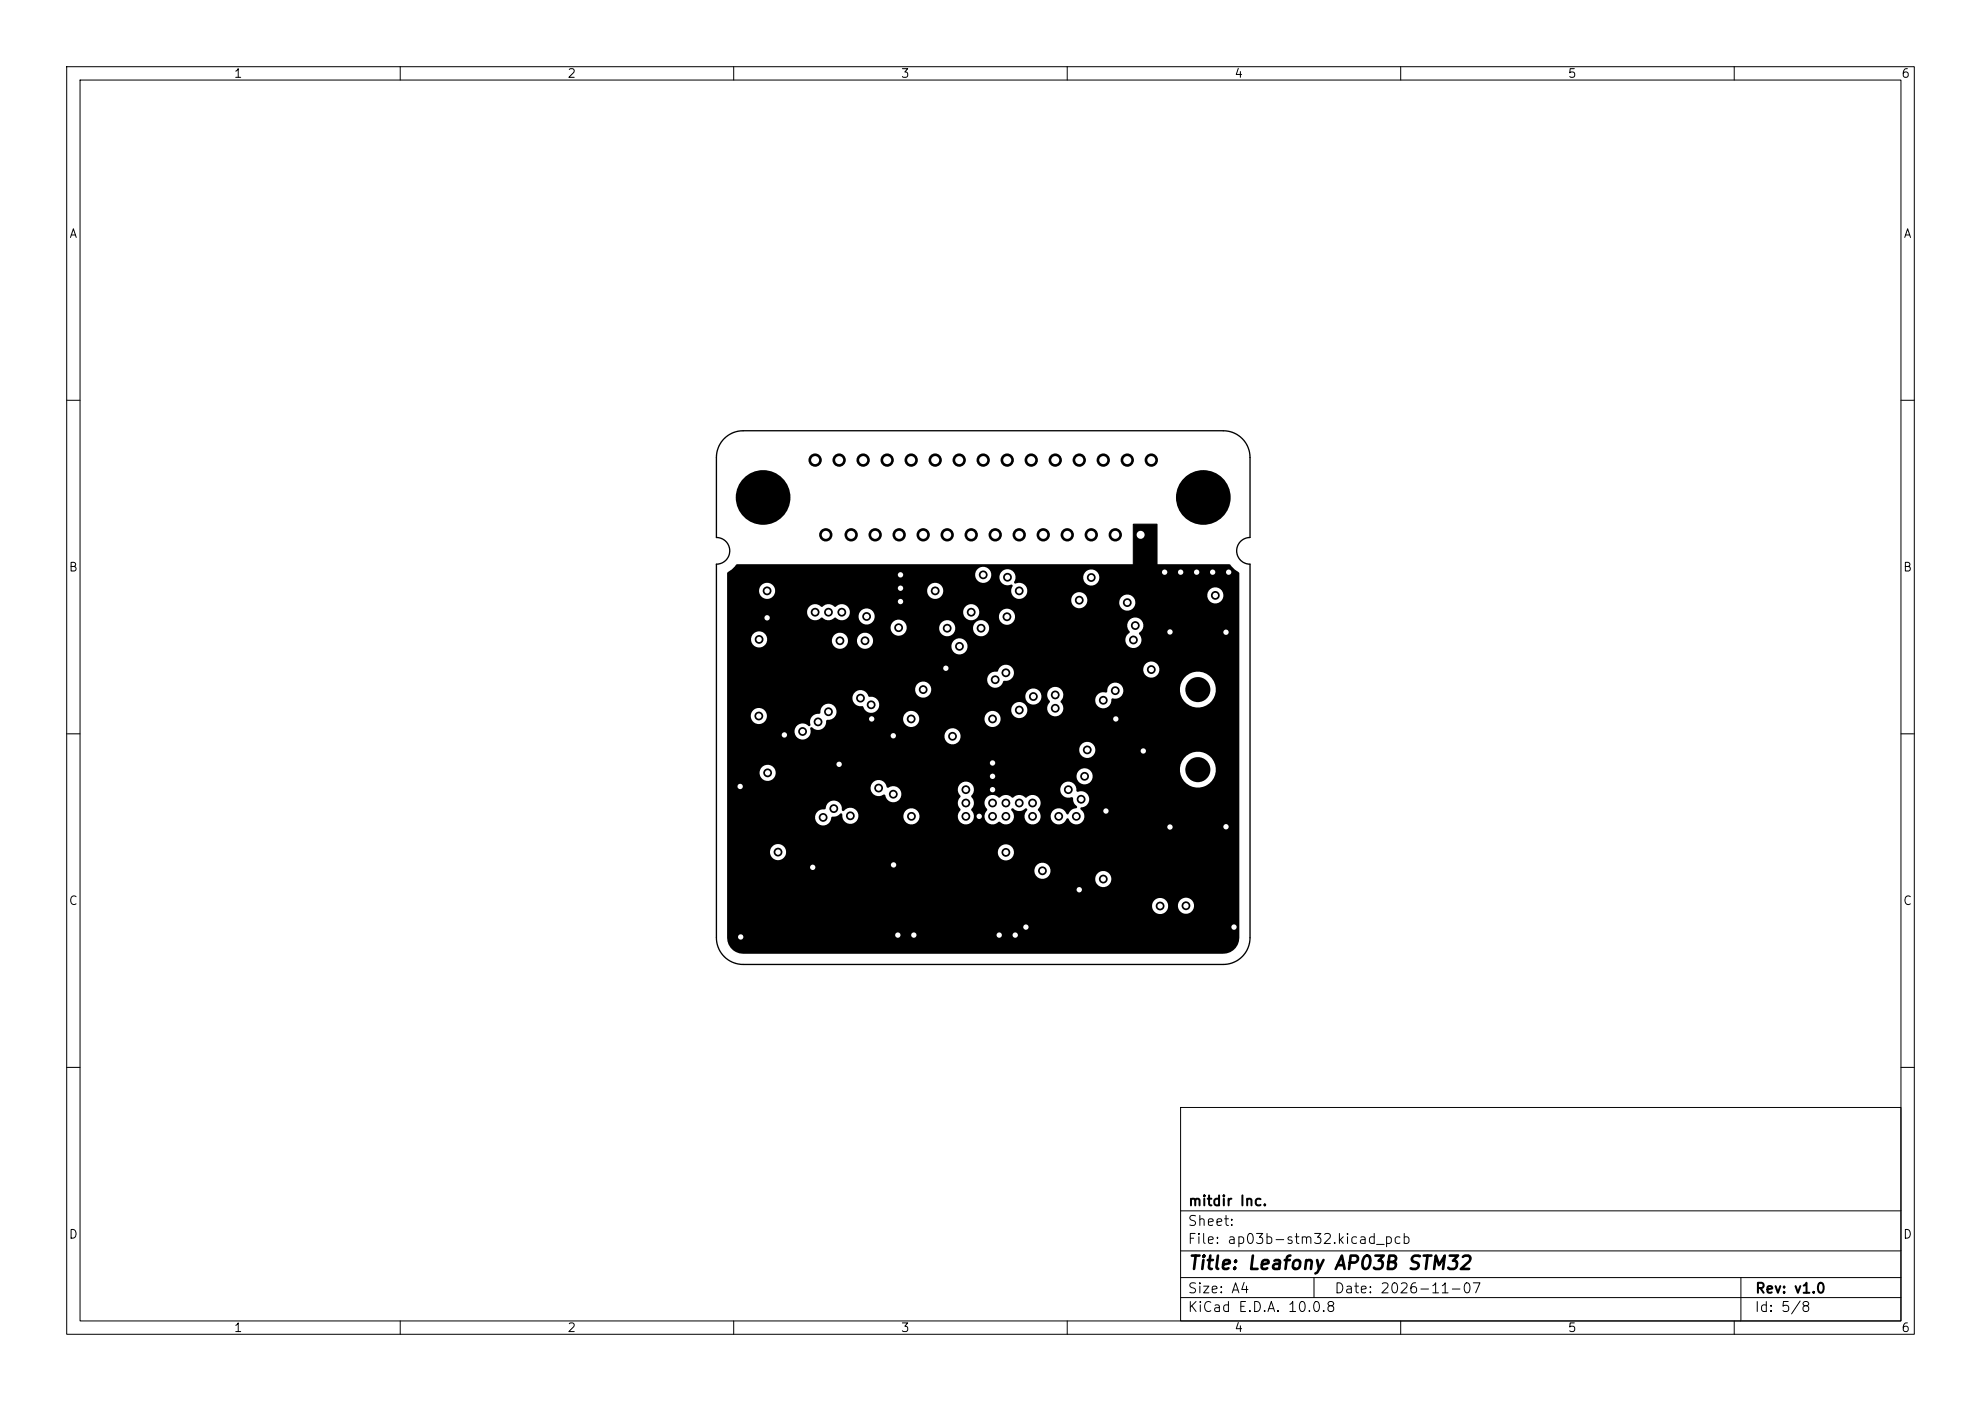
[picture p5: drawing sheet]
<svg xmlns="http://www.w3.org/2000/svg" width="297mm" height="210mm" viewBox="0 0 297 210" stroke-linecap="round" stroke-linejoin="round" font-family="sans-serif">
<defs><g id="words">
<text font-size="2" x="178" y="190.8">Title: Leafony AP03B STM32</text>
<g font-size="1.5">
<text x="178" y="184.1">Sheet:</text>
<text x="178" y="181.1">mitdir Inc.</text>
<text x="178" y="186.8">File: ap03b-stm32.kicad_pcb</text>
<text x="178" y="197">KiCad E.D.A. 10.0.8</text>
<text x="178" y="194.2">Size: A4</text>
<text x="200" y="194.2">Date: 2026-11-07</text>
<text x="263" y="197">Id: 5/8</text>
<text x="263" y="194.2">Rev: v1.0</text>
</g>
<g font-size="1.3">
<text x="35" y="12">1</text>
<text x="85" y="12">2</text>
<text x="135" y="12">3</text>
<text x="185" y="12">4</text>
<text x="235" y="12">5</text>
<text x="285" y="12">6</text>
<text x="10.3" y="36">A</text>
<text x="285.3" y="36">A</text>
<text x="10.2" y="86">B</text>
<text x="285.2" y="86">B</text>
<text x="10.2" y="136">C</text>
<text x="285.2" y="136">C</text>
<text x="10.2" y="186">D</text>
<text x="285.2" y="186">D</text>
<text x="35" y="200">1</text>
<text x="85" y="200">2</text>
<text x="135" y="200">3</text>
<text x="185" y="200">4</text>
<text x="235" y="200">5</text>
<text x="285" y="200">6</text>
</g>
</g></defs>
<g fill="none" stroke="#000" stroke-width=".15">
<path d="M10 10h277v190h-277zM12 12h273v186h-273zM60 10v2M110 10v2M160 10v2M210 10v2M260 10v2M10 60h2M285 60h2M10 110h2M285 110h2M10 160h2"/>
<path d="M177 166h108v32h-108zM285 160h2M60 198v2M110 198v2M160 198v2M177 194.5h108M177 191.5h108M177 187.5h108M177 181.5h108M197 191.5v3M210 198v2M260 198v2"/>
<path d="M261 191.5v6.5"/>
</g>
<path d="M169.9 78.6h3.6v6.4h-3.6z" fill="#000" stroke="#000" stroke-width=".15"/>
<g fill="#000">
<path d="M109.1 85.8l.6-.4 .8-.8h73.9l1.4 1.3v54.7a2.4 2.4 0 0 1-2.4 2.4h-72a2.4 2.4 0 0 1-2.4-2.4v-4.9h63.7a1.21 1.21 0 0 0 1.2 1.3 1.21 1.21 0 0 0 1.2-1.4h1.5v.3a1.21 1.21 0 0 0 1.9 .9 1.21 1.21 0 0 0 0-2.1 1.21 1.21 0 0 0-1.9 .9h-1.5v-.1a1.21 1.21 0 0 0-1.3-.9 1.21 1.21 0 0 0-1.1 1.1h-63.7v-5.3h46.1v.3a1.22 1.22 0 0 0 1.7 .9h7.4v.3a1.21 1.21 0 0 0 1.9 .9 1.21 1.21 0 0 0 0-2.1 1.21 1.21 0 0 0-1.9 .9h-7.4l.2-.1a1.21 1.21 0 0 0-.1-2 1.21 1.21 0 0 0-1.8 .9h-46.1v-2.8h6.4v.3a1.21 1.21 0 0 0 1.4 1 1.21 1.21 0 0 0 1.1-1.3h31.7v.3a1.21 1.21 0 0 0 1.9 .9 1.21 1.21 0 0 0 0-2.1 1.21 1.21 0 0 0-1.9 .9h-31.7a1.21 1.21 0 0 0-1.3-1.1 1.21 1.21 0 0 0-1.2 1.1h-6.4v-5.2h13.2v.3a1.24 1.24 0 0 0 1.3 1 1.24 1.24 0 0 0 1.2-1.2l.1-.1a1.51 1.51 0 0 0 1.3-.5l.2 .2a1.21 1.21 0 0 0 1.1 1.4 1.21 1.21 0 0 0 1.3-1.3h6.7v.3a1.21 1.21 0 0 0 1.9 .9 1.21 1.21 0 0 0 0-2.1 1.21 1.21 0 0 0-1.9 .9h-6.7v-.1a1.27 1.27 0 0 0-1-1 1.27 1.27 0 0 0-1.3 .5l-.2-.2a1.24 1.24 0 0 0-1.2-1.4 1.24 1.24 0 0 0-1.3 1.3h-.1a1.21 1.21 0 0 0-1.4 1.1h-13.2v-4.4h21.5v.3a1.3 1.3 0 0 0 2.1 .8l.1 .1a1.21 1.21 0 0 0 1.8 .9 1.21 1.21 0 0 0 .3-1.9h8.8l.1 .6 .3 .6a1.38 1.38 0 0 0 0 2 1.24 1.24 0 0 0-.1 1.8 1.24 1.24 0 0 0 1.8 0 1.24 1.24 0 0 0-.1-1.8l.3-.6 .1-.6h1.6a1.47 1.47 0 0 0 .4 1.2 1.26 1.26 0 0 0 0 1.8 1.26 1.26 0 0 0 1.8 0 1.26 1.26 0 0 0 1.9 0 1.26 1.26 0 0 0-.1-1.8l.1-.2a.63 .63 0 0 1 .6 .3 1.41 1.41 0 0 0 1.5-.3h.2a.63 .63 0 0 1-.3 .7 1.21 1.21 0 0 0 1 1.7 1.21 1.21 0 0 0 1.3-1.4h1.5v.3a1.24 1.24 0 0 0 1.2 1.1 1.24 1.24 0 0 0 1.3-.9h.2a1.23 1.23 0 0 0 2 .6 1.23 1.23 0 0 0-.2-2l.1-.3a1.21 1.21 0 0 0 1.2-1.4 1.21 1.21 0 0 0-1.7-.9l-.2-.1a1.22 1.22 0 0 0-1.3-1.5 1.22 1.22 0 0 0-1.1 1.5 1.22 1.22 0 0 0 1.6 .9l.3 .1a1.46 1.46 0 0 0 .6 1.3l-.1 .3a1.32 1.32 0 0 0-1.3 .9l-.2-.1a1.21 1.21 0 0 0-1.3-.8 1.21 1.21 0 0 0-1.1 1h-1.5l-.4-.7a.63 .63 0 0 1 .3-.7 1.25 1.25 0 0 0-.5-1.5 1.25 1.25 0 0 0-1.6 .3 1.38 1.38 0 0 0-2 0 1.38 1.38 0 0 0-2 0 1.26 1.26 0 0 0-1.3-.4 1.26 1.26 0 0 0-.9 1h-1.6l-.4-.7a.63 .63 0 0 1 .3-.7 1.21 1.21 0 0 0-.8-1.6 1.21 1.21 0 0 0-1.5 1h-8.8l-.1-.1a1.42 1.42 0 0 0-1.6 0l-.2-.1a1.21 1.21 0 0 0-1.2-1.1 1.21 1.21 0 0 0-1.2 1.1h-21.5v-2.3h4.9v.3a1.21 1.21 0 0 0 1.1 1.1 1.21 1.21 0 0 0 1.2-.9h45.2v.3a1.21 1.21 0 0 0 1.9 .9 1.21 1.21 0 0 0 0-2.1 1.21 1.21 0 0 0-1.9 .9h-45.2l.1-.5-.3-.6h60.9a2.7 2.7 0 0 0 3.6 2.9 2.7 2.7 0 0 0 .9-4.5 2.7 2.7 0 0 0-4.4 1.2l-.1 .4h-60.9a1.21 1.21 0 0 0-1.2-.4 1.21 1.21 0 0 0-.9 1h-4.9v-3.4h52.8v.3a1.21 1.21 0 0 0 1.9 .8 1.21 1.21 0 0 0 0-2 1.21 1.21 0 0 0-1.9 .9h-52.8v-2.8h10.1v.3a1.21 1.21 0 0 0 1 1 1.21 1.21 0 0 0 1.3-.6h20.2v.3a1.21 1.21 0 0 0 1.9 .9 1.21 1.21 0 0 0 0-2.1 1.21 1.21 0 0 0-1.9 .9h-20.2l.1-.4v-.7l.1-.1 .2 .1a1.26 1.26 0 0 0 1.4 .2 1.26 1.26 0 0 0 .7-1.4l.8-.1 .3-.2h10.4v.3a1.21 1.21 0 0 0 1.4 1.1 1.21 1.21 0 0 0 1-1.4h9.8v.3a1.21 1.21 0 0 0 1.9 .9 1.21 1.21 0 0 0 0-2.1 1.21 1.21 0 0 0-1.9 .9h-9.8v-.2a1.21 1.21 0 0 0-1.3-.8 1.21 1.21 0 0 0-1.1 1h-10.4l.2-.2a1.21 1.21 0 0 0-.7-1.9 1.21 1.21 0 0 0-1.5 1.3l-.2 .2a1.28 1.28 0 0 0-1.3 1.8h-.3a1.21 1.21 0 0 0-1.2-.3 1.21 1.21 0 0 0-.9 1h-10.1v-2.3h3.6v.3a1.21 1.21 0 0 0 1.8 .9 1.21 1.21 0 0 0 0-2.1 1.21 1.21 0 0 0-1.8 .9h-3.6v-2.7h18.8v.3a1.3 1.3 0 0 0 1.6 1.1 1.25 1.25 0 0 0 1 .9 1.25 1.25 0 0 0 1.2-.5h20v.3a1.21 1.21 0 0 0 1.9 .9 1.21 1.21 0 0 0 0-2.1 1.21 1.21 0 0 0-1.9 .9h-20l.1-.2a1.25 1.25 0 0 0-1.4-1.7 1.25 1.25 0 0 0-1.3-.9 1.25 1.25 0 0 0-1.2 1h-18.8v-1.3h28.2v.3a1.21 1.21 0 0 0 2 .8h14.5v.3a1.21 1.21 0 0 0 1.5 1 1.21 1.21 0 0 0 .9-1.6h.9l.1 .6 .3 .6a1.24 1.24 0 0 0-.1 1.8 1.24 1.24 0 0 0 1.8 0 1.24 1.24 0 0 0-.1-1.8l.2-.4h5a1.24 1.24 0 0 0 1.3 1.4 1.24 1.24 0 0 0 1.2-1.5h.2a1.2 1.2 0 0 0 1.2-.3 1.2 1.2 0 0 0 .2-1.3h8.6v.5a2.69 2.69 0 0 0 4.1 2.1 2.69 2.69 0 0 0 0-4.6 2.69 2.69 0 0 0-4.1 2h-8.6a1.25 1.25 0 0 0-1.5-.7 1.25 1.25 0 0 0-.9 1.4h-.1a1.2 1.2 0 0 0-1.6 1h-5l.1-.2a1.21 1.21 0 0 0-.8-1.6 1.21 1.21 0 0 0-1.5 1h-.9a1.21 1.21 0 0 0-1.3-.8 1.21 1.21 0 0 0-1.1 1.1h-14.5l.2-.2a1.21 1.21 0 0 0-.5-1.9 1.21 1.21 0 0 0-1.7 1h-28.2v-1.5h39v.3a1.25 1.25 0 0 0 1.2 1.1 1.25 1.25 0 0 0 1.3-1 1.24 1.24 0 0 0 1.3-.5 1.24 1.24 0 0 0 0-1.4h19.6v.3a1.21 1.21 0 0 0 1.9 .9 1.21 1.21 0 0 0 0-2.1 1.21 1.21 0 0 0-1.9 .9h-19.6v-.1a1.26 1.26 0 0 0-1.3-.4 1.26 1.26 0 0 0-.9 1 1.3 1.3 0 0 0-1.6 1h-39v-6h3.6v.3a1.21 1.21 0 0 0 1.3 1.1 1.21 1.21 0 0 0 1.1-1.2h9.7v.3a1.21 1.21 0 0 0 1.4 1.1 1.21 1.21 0 0 0 1-1.4h1.4v.3a1.21 1.21 0 0 0 .9 1 1.21 1.21 0 0 0 1.3-.5h11.9v.3a1.21 1.21 0 0 0 2 .9 1.21 1.21 0 0 0-.3-2.1h24.4v.3a1.23 1.23 0 0 0 1.8 .9 1.23 1.23 0 0 0 .2-2 1.59 1.59 0 0 0 .7-1.4 1.23 1.23 0 0 0-1.8-.9 1.23 1.23 0 0 0-.2 2l-.4 .5-.3 .6h-24.4a1.21 1.21 0 0 0-1.7 .9h-11.9l.1-.1a1.21 1.21 0 0 0-.8-1.7 1.21 1.21 0 0 0-1.5 1h-1.4v-.2a1.21 1.21 0 0 0-1.3-.9 1.21 1.21 0 0 0-1.1 1.1h-9.7v-.2a1.21 1.21 0 0 0-1.2-1.1 1.21 1.21 0 0 0-1.2 1.1h-3.6v-1.8h24.5v.3a1.21 1.21 0 0 0 1.3 1.1 1.21 1.21 0 0 0 1.1-1.3h4.9v.3a1.21 1.21 0 0 0 1.4 1.1 1.21 1.21 0 0 0 1-1.4h2.7v.3a1.21 1.21 0 0 0 1.8 .9 1.21 1.21 0 0 0 0-2.1 1.21 1.21 0 0 0-1.8 .9h-2.7v-.1a1.21 1.21 0 0 0-1.3-.9 1.21 1.21 0 0 0-1.1 1h-4.9v-.1a1.21 1.21 0 0 0-1.2-1 1.21 1.21 0 0 0-1.2 1h-24.5v-2.3h12v.3a1.27 1.27 0 0 0 .9 1 1.27 1.27 0 0 0 1.3-.3 1.38 1.38 0 0 0 2 0 1.28 1.28 0 0 0 2.1-.3h1.4v.3a1.21 1.21 0 0 0 1.7 .9 1.21 1.21 0 0 0 .4-1.9h13.6v.3a1.21 1.21 0 0 0 1 1.1 1.21 1.21 0 0 0 1.3-.7h3.1v.3a1.21 1.21 0 0 0 1.8 .9 1.21 1.21 0 0 0 0-2.1 1.21 1.21 0 0 0-1.8 .9l-3.1-.1a1.21 1.21 0 0 0-.8-1.6 1.21 1.21 0 0 0-1.5 1h-13.6l-.1-.2a1.21 1.21 0 0 0-2 .9l-1.4-.1a1.24 1.24 0 0 0-.5-1.5 1.24 1.24 0 0 0-1.6 .3 1.38 1.38 0 0 0-2 0 1.26 1.26 0 0 0-1.3-.4 1.26 1.26 0 0 0-.9 1h-12v-1.8h51.6v.3a1.21 1.21 0 0 0 1.2 1.1 1.21 1.21 0 0 0 1.2-1h4.8v.3a1.21 1.21 0 0 0 1.9 .9 1.21 1.21 0 0 0 0-2.1 1.21 1.21 0 0 0-1.9 .9h-4.8l-.1-.7-.3-.4h18.4v.3a1.21 1.21 0 0 0 1.9 .9 1.21 1.21 0 0 0 0-2.1 1.21 1.21 0 0 0-1.9 .9h-18.4l-.1-.1a1.21 1.21 0 0 0-1.9 .8h-51.6v-1.4h4.8v.3a1.21 1.21 0 0 0 1.4 1.1 1.21 1.21 0 0 0 1-1.4h22.8v.3a1.21 1.21 0 0 0 1.9 .9 1.21 1.21 0 0 0 0-2.1 1.21 1.21 0 0 0-1.9 .9h-22.8l-.1-.3a1.21 1.21 0 0 0-1.2-.7 1.21 1.21 0 0 0-1.1 1h-4.8v-2.4h37.2v.3a1.21 1.21 0 0 0 1.2 1.1 1.21 1.21 0 0 0 1.2-1h1.2v.3a1.29 1.29 0 0 0 1.9 .9l.1 .3a1.21 1.21 0 0 0 .7 1.8 1.21 1.21 0 0 0 1.5-1.2 1.21 1.21 0 0 0-1.7-1l-.2-.1-.1-.2 .3-.8h10.1v.3a1.21 1.21 0 0 0 1.9 .9 1.21 1.21 0 0 0 0-2.1 1.21 1.21 0 0 0-1.9 .9h-10.1a1.21 1.21 0 0 0-1.3-1.1 1.21 1.21 0 0 0-1.2 1.1l-1.2-.1a1.21 1.21 0 0 0-1-1.3 1.21 1.21 0 0 0-1.4 1h-37.2z"/>
<circle cx="122.2" cy="69" r="1"/>
<circle cx="125.8" cy="69" r="1"/>
<circle cx="129.4" cy="69" r="1"/>
<circle cx="133" cy="69" r="1"/>
<circle cx="136.6" cy="69" r="1"/>
<circle cx="140.2" cy="69" r="1"/>
<circle cx="143.8" cy="69" r="1"/>
<circle cx="147.4" cy="69" r="1"/>
<circle cx="151" cy="69" r="1"/>
<circle cx="154.6" cy="69" r="1"/>
<circle cx="158.2" cy="69" r="1"/>
<circle cx="161.8" cy="69" r="1"/>
<circle cx="165.4" cy="69" r="1"/>
<circle cx="169" cy="69" r="1"/>
<circle cx="172.6" cy="69" r="1"/>
<circle cx="113.8" cy="95.8" r=".66"/>
<circle cx="115" cy="92.6" r=".66"/>
<circle cx="115" cy="88.6" r=".66"/>
<circle cx="122.2" cy="91.8" r=".66"/>
<circle cx="123.8" cy="80.2" r="1"/>
<circle cx="124.2" cy="91.8" r=".66"/>
<circle cx="125.9" cy="96" r=".66"/>
<circle cx="126.2" cy="91.8" r=".66"/>
<circle cx="127.6" cy="80.2" r="1"/>
<circle cx="129.7" cy="96" r=".66"/>
<circle cx="129.9" cy="92.4" r=".66"/>
<circle cx="131.2" cy="80.2" r="1"/>
<circle cx="134.7" cy="94.1" r=".66"/>
<circle cx="134.8" cy="80.2" r="1"/>
<circle cx="135" cy="88.2" r=".66"/>
<circle cx="135" cy="86.2" r=".66"/>
<circle cx="135" cy="90.2" r=".66"/>
<circle cx="138.4" cy="80.2" r="1"/>
<circle cx="140.2" cy="88.6" r=".66"/>
<circle cx="142" cy="94.2" r=".66"/>
<circle cx="142" cy="80.2" r="1"/>
<circle cx="143.8" cy="96.9" r=".66"/>
<circle cx="145.6" cy="80.2" r="1"/>
<circle cx="145.6" cy="91.8" r=".66"/>
<circle cx="147.1" cy="94.2" r=".66"/>
<circle cx="147.4" cy="86.2" r=".66"/>
<circle cx="149.2" cy="80.2" r="1"/>
<circle cx="151" cy="92.4" r=".66"/>
<circle cx="151" cy="86.5" r=".66"/>
<circle cx="152.8" cy="80.2" r="1"/>
<circle cx="152.8" cy="88.6" r=".66"/>
<circle cx="156.4" cy="80.2" r="1"/>
<circle cx="160" cy="80.2" r="1"/>
<circle cx="161.8" cy="90" r=".66"/>
<circle cx="163.6" cy="80.2" r="1"/>
<circle cx="163.6" cy="86.6" r=".66"/>
<circle cx="167.2" cy="80.2" r="1"/>
<circle cx="169" cy="90.3" r=".66"/>
<circle cx="169.9" cy="95.9" r=".66"/>
<circle cx="170.2" cy="93.8" r=".66"/>
<circle cx="171" cy="80.2" r="1"/>
<circle cx="174.6" cy="85.8" r=".66"/>
<circle cx="175.4" cy="94.7" r=".66"/>
<circle cx="177" cy="85.8" r=".66"/>
<circle cx="179.4" cy="85.8" r=".66"/>
<circle cx="181.8" cy="85.8" r=".66"/>
<circle cx="182.2" cy="89.2" r=".66"/>
<circle cx="183.8" cy="94.8" r=".66"/>
<circle cx="184.2" cy="85.8" r=".66"/>
<circle cx="111" cy="117.9" r=".66"/>
<circle cx="113.8" cy="107.3" r=".66"/>
<circle cx="115.1" cy="115.8" r=".66"/>
<circle cx="117.6" cy="110.2" r=".66"/>
<circle cx="120.3" cy="109.6" r=".66"/>
<circle cx="122.6" cy="108.2" r=".66"/>
<circle cx="124.2" cy="106.7" r=".66"/>
<circle cx="125.8" cy="114.6" r=".66"/>
<circle cx="129" cy="104.6" r=".66"/>
<circle cx="130.6" cy="105.6" r=".66"/>
<circle cx="130.7" cy="107.8" r=".66"/>
<circle cx="131.7" cy="118.1" r=".66"/>
<circle cx="133.9" cy="110.3" r=".66"/>
<circle cx="133.9" cy="119" r=".66"/>
<circle cx="136.6" cy="107.8" r=".66"/>
<circle cx="138.4" cy="103.4" r=".66"/>
<circle cx="141.8" cy="100.2" r=".66"/>
<circle cx="142.8" cy="110.4" r=".66"/>
<circle cx="144.8" cy="118.4" r=".66"/>
<circle cx="148.8" cy="114.4" r=".66"/>
<circle cx="148.8" cy="116.4" r=".66"/>
<circle cx="148.8" cy="118.4" r=".66"/>
<circle cx="148.8" cy="107.8" r=".66"/>
<circle cx="149.2" cy="101.9" r=".66"/>
<circle cx="150.8" cy="100.8" r=".66"/>
<circle cx="152.8" cy="106.4" r=".66"/>
<circle cx="154.9" cy="104.4" r=".66"/>
<circle cx="158.2" cy="104.2" r=".66"/>
<circle cx="158.2" cy="106.2" r=".66"/>
<circle cx="160.2" cy="118.4" r=".66"/>
<circle cx="162.1" cy="119.8" r=".66"/>
<circle cx="162.6" cy="116.4" r=".66"/>
<circle cx="163" cy="112.4" r=".66"/>
<circle cx="165.4" cy="105" r=".66"/>
<circle cx="167.2" cy="103.5" r=".66"/>
<circle cx="167.3" cy="107.8" r=".66"/>
<circle cx="171.4" cy="112.6" r=".66"/>
<circle cx="172.6" cy="100.4" r=".66"/>
<circle cx="116.6" cy="127.7" r=".66"/>
<circle cx="121.8" cy="130" r=".66"/>
<circle cx="123.4" cy="122.5" r=".66"/>
<circle cx="125" cy="121.2" r=".66"/>
<circle cx="127.5" cy="122.3" r=".66"/>
<circle cx="134" cy="129.6" r=".66"/>
<circle cx="136.6" cy="122.4" r=".66"/>
<circle cx="144.8" cy="120.4" r=".66"/>
<circle cx="144.8" cy="122.4" r=".66"/>
<circle cx="146.8" cy="122.4" r=".66"/>
<circle cx="148.8" cy="120.4" r=".66"/>
<circle cx="148.8" cy="122.4" r=".66"/>
<circle cx="150.8" cy="120.4" r=".66"/>
<circle cx="150.8" cy="122.4" r=".66"/>
<circle cx="150.8" cy="127.8" r=".66"/>
<circle cx="152.8" cy="120.4" r=".66"/>
<circle cx="153.8" cy="139" r=".66"/>
<circle cx="154.8" cy="120.4" r=".66"/>
<circle cx="154.8" cy="122.4" r=".66"/>
<circle cx="156.3" cy="130.5" r=".66"/>
<circle cx="158.7" cy="122.4" r=".66"/>
<circle cx="161.4" cy="122.4" r=".66"/>
<circle cx="161.8" cy="133.4" r=".66"/>
<circle cx="165.4" cy="131.8" r=".66"/>
<circle cx="165.8" cy="121.6" r=".66"/>
<circle cx="173.9" cy="135.8" r=".66"/>
<circle cx="175.4" cy="124" r=".66"/>
<circle cx="177.8" cy="135.8" r=".66"/>
<circle cx="183.8" cy="123.9" r=".66"/>
<circle cx="185" cy="139" r=".66"/>
<circle cx="111" cy="140.4" r=".66"/>
<circle cx="134.6" cy="140.2" r=".66"/>
<circle cx="137" cy="140.2" r=".66"/>
<circle cx="149.8" cy="140.2" r=".66"/>
<circle cx="152.2" cy="140.2" r=".66"/>
</g>
<path d="M108.6 65.7a4 4 0 0 1 2.8-1.1h72a4 4 0 0 1 4 4v12a2 2 0 0 0-2 2 2 2 0 0 0 2 2v56a4 4 0 0 1-4 4h-72a4 4 0 0 1-4-4v-56a2 2 0 0 0 2-2 2 2 0 0 0-2-2v-12a4 4 0 0 1 1.2-2.9z" fill="none" stroke="#000" stroke-width=".2"/>
<g fill="#fff">
<circle cx="123.4" cy="122.5" r=".4"/>
<circle cx="129.9" cy="92.4" r=".4"/>
<circle cx="125" cy="121.2" r=".4"/>
<circle cx="145.6" cy="80.2" r=".6"/>
<circle cx="145.6" cy="91.8" r=".4"/>
<circle cx="131.7" cy="118.1" r=".4"/>
<circle cx="120.3" cy="109.6" r=".4"/>
<circle cx="129" cy="104.6" r=".4"/>
<circle cx="144.8" cy="118.4" r=".4"/>
<circle cx="133.9" cy="119" r=".4"/>
<circle cx="122.6" cy="108.2" r=".4"/>
<circle cx="115" cy="88.6" r=".4"/>
<circle cx="161.8" cy="133.4" r=".4"/>
<circle cx="185" cy="139" r=".4"/>
<circle cx="179.4" cy="85.8" r=".4"/>
<circle cx="137" cy="140.2" r=".4"/>
<circle cx="148.8" cy="116.4" r=".4"/>
<circle cx="177" cy="85.8" r=".4"/>
<circle cx="165.8" cy="121.6" r=".4"/>
<circle cx="146.8" cy="122.4" r=".4"/>
<circle cx="135" cy="90.2" r=".4"/>
<circle cx="117.6" cy="110.2" r=".4"/>
<circle cx="183.8" cy="94.8" r=".4"/>
<circle cx="175.4" cy="124" r=".4"/>
<circle cx="135" cy="86.2" r=".4"/>
<circle cx="152.2" cy="140.2" r=".4"/>
<circle cx="153.8" cy="139" r=".4"/>
<circle cx="148.8" cy="114.4" r=".4"/>
<circle cx="115" cy="92.6" r=".4"/>
<circle cx="148.8" cy="118.4" r=".4"/>
<circle cx="181.8" cy="85.8" r=".4"/>
<circle cx="183.8" cy="123.9" r=".4"/>
<circle cx="167.3" cy="107.8" r=".4"/>
<circle cx="149.8" cy="140.2" r=".4"/>
<circle cx="175.4" cy="94.7" r=".4"/>
<circle cx="134" cy="129.6" r=".4"/>
<circle cx="121.8" cy="130" r=".4"/>
<circle cx="133.9" cy="110.3" r=".4"/>
<circle cx="171" cy="80.2" r=".6"/>
<circle cx="134.6" cy="140.2" r=".4"/>
<circle cx="184.2" cy="85.8" r=".4"/>
<circle cx="111" cy="140.4" r=".4"/>
<circle cx="111" cy="117.9" r=".4"/>
<circle cx="125.8" cy="114.6" r=".4"/>
<circle cx="141.8" cy="100.2" r=".4"/>
<circle cx="135" cy="88.2" r=".4"/>
<circle cx="130.7" cy="107.8" r=".4"/>
<circle cx="171.4" cy="112.6" r=".4"/>
<circle cx="174.6" cy="85.8" r=".4"/>
<circle cx="124.2" cy="106.7" r=".4"/>
<circle cx="127.5" cy="122.3" r=".4"/>
<circle cx="169.9" cy="95.9" r=".4"/>
<circle cx="129.7" cy="96" r=".4"/>
<circle cx="124.2" cy="91.8" r=".4"/>
<circle cx="126.2" cy="91.8" r=".4"/>
<circle cx="144.8" cy="122.4" r=".4"/>
<circle cx="182.2" cy="89.2" r=".4"/>
<circle cx="148.8" cy="122.4" r=".4"/>
<circle cx="122.2" cy="91.8" r=".4"/>
<circle cx="136.6" cy="122.4" r=".4"/>
<circle cx="172.6" cy="100.4" r=".4"/>
<circle cx="113.8" cy="95.8" r=".4"/>
<circle cx="177.8" cy="135.8" r=".4"/>
<circle cx="156.3" cy="130.5" r=".4"/>
<circle cx="123.8" cy="80.2" r=".6"/>
<circle cx="115.1" cy="115.8" r=".4"/>
<circle cx="163" cy="112.4" r=".4"/>
<circle cx="125.9" cy="96" r=".4"/>
<circle cx="162.6" cy="116.4" r=".4"/>
<circle cx="113.8" cy="107.3" r=".4"/>
<circle cx="116.6" cy="127.7" r=".4"/>
<circle cx="150.8" cy="127.8" r=".4"/>
<circle cx="131.2" cy="80.2" r=".6"/>
<circle cx="163.6" cy="80.2" r=".6"/>
<circle cx="163.6" cy="86.6" r=".4"/>
<circle cx="169" cy="90.3" r=".4"/>
<circle cx="169" cy="69" r=".6"/>
<circle cx="161.8" cy="90" r=".4"/>
<circle cx="161.8" cy="69" r=".6"/>
<circle cx="172.6" cy="69" r=".6"/>
<circle cx="170.2" cy="93.8" r=".4"/>
<circle cx="130.6" cy="105.6" r=".4"/>
<circle cx="142.8" cy="110.4" r=".4"/>
<circle cx="122.2" cy="69" r=".6"/>
<circle cx="144.8" cy="120.4" r=".4"/>
<circle cx="167.2" cy="103.5" r=".4"/>
<circle cx="167.2" cy="80.2" r=".6"/>
<circle cx="165.4" cy="105" r=".4"/>
<circle cx="165.4" cy="69" r=".6"/>
<circle cx="147.1" cy="94.2" r=".4"/>
<circle cx="142" cy="80.2" r=".6"/>
<circle cx="142" cy="94.2" r=".4"/>
<circle cx="148.8" cy="120.4" r=".4"/>
<circle cx="149.2" cy="80.2" r=".6"/>
<circle cx="149.2" cy="101.9" r=".4"/>
<circle cx="136.6" cy="107.8" r=".4"/>
<circle cx="134.8" cy="80.2" r=".6"/>
<circle cx="148.8" cy="107.8" r=".4"/>
<circle cx="143.8" cy="69" r=".6"/>
<circle cx="143.8" cy="96.9" r=".4"/>
<circle cx="150.8" cy="122.4" r=".4"/>
<circle cx="150.8" cy="120.4" r=".4"/>
<circle cx="147.4" cy="69" r=".6"/>
<circle cx="147.4" cy="86.2" r=".4"/>
<circle cx="150.8" cy="100.8" r=".4"/>
<circle cx="158.2" cy="69" r=".6"/>
<circle cx="158.2" cy="104.2" r=".4"/>
<circle cx="154.9" cy="104.4" r=".4"/>
<circle cx="152.8" cy="120.4" r=".4"/>
<circle cx="154.6" cy="69" r=".6"/>
<circle cx="160.2" cy="118.4" r=".4"/>
<circle cx="160" cy="80.2" r=".6"/>
<circle cx="140.2" cy="88.6" r=".4"/>
<circle cx="151" cy="92.4" r=".4"/>
<circle cx="165.4" cy="131.8" r=".4"/>
<circle cx="140.2" cy="69" r=".6"/>
<circle cx="152.8" cy="106.4" r=".4"/>
<circle cx="154.8" cy="122.4" r=".4"/>
<circle cx="133" cy="69" r=".6"/>
<circle cx="151" cy="86.5" r=".4"/>
<circle cx="151" cy="69" r=".6"/>
<circle cx="154.8" cy="120.4" r=".4"/>
<circle cx="156.4" cy="80.2" r=".6"/>
<circle cx="136.6" cy="69" r=".6"/>
<circle cx="158.7" cy="122.4" r=".4"/>
<circle cx="161.4" cy="122.4" r=".4"/>
<circle cx="134.7" cy="94.1" r=".4"/>
<circle cx="129.4" cy="69" r=".6"/>
<circle cx="152.8" cy="80.2" r=".6"/>
<circle cx="152.8" cy="88.6" r=".4"/>
<circle cx="162.1" cy="119.8" r=".4"/>
<circle cx="138.4" cy="80.2" r=".6"/>
<circle cx="158.2" cy="106.2" r=".4"/>
<circle cx="138.4" cy="103.4" r=".4"/>
<circle cx="127.6" cy="80.2" r=".6"/>
<circle cx="125.8" cy="69" r=".6"/>
<circle cx="173.9" cy="135.8" r=".4"/>
</g>
<g fill="#000">
<circle cx="114.4" cy="74.6" r="4.1"/>
<circle cx="180.4" cy="74.6" r="4.1"/>
<circle cx="179.6" cy="115.4" r="1.88"/>
<circle cx="179.6" cy="103.4" r="1.88"/>
</g>
<use href="#words"/>
</svg>
